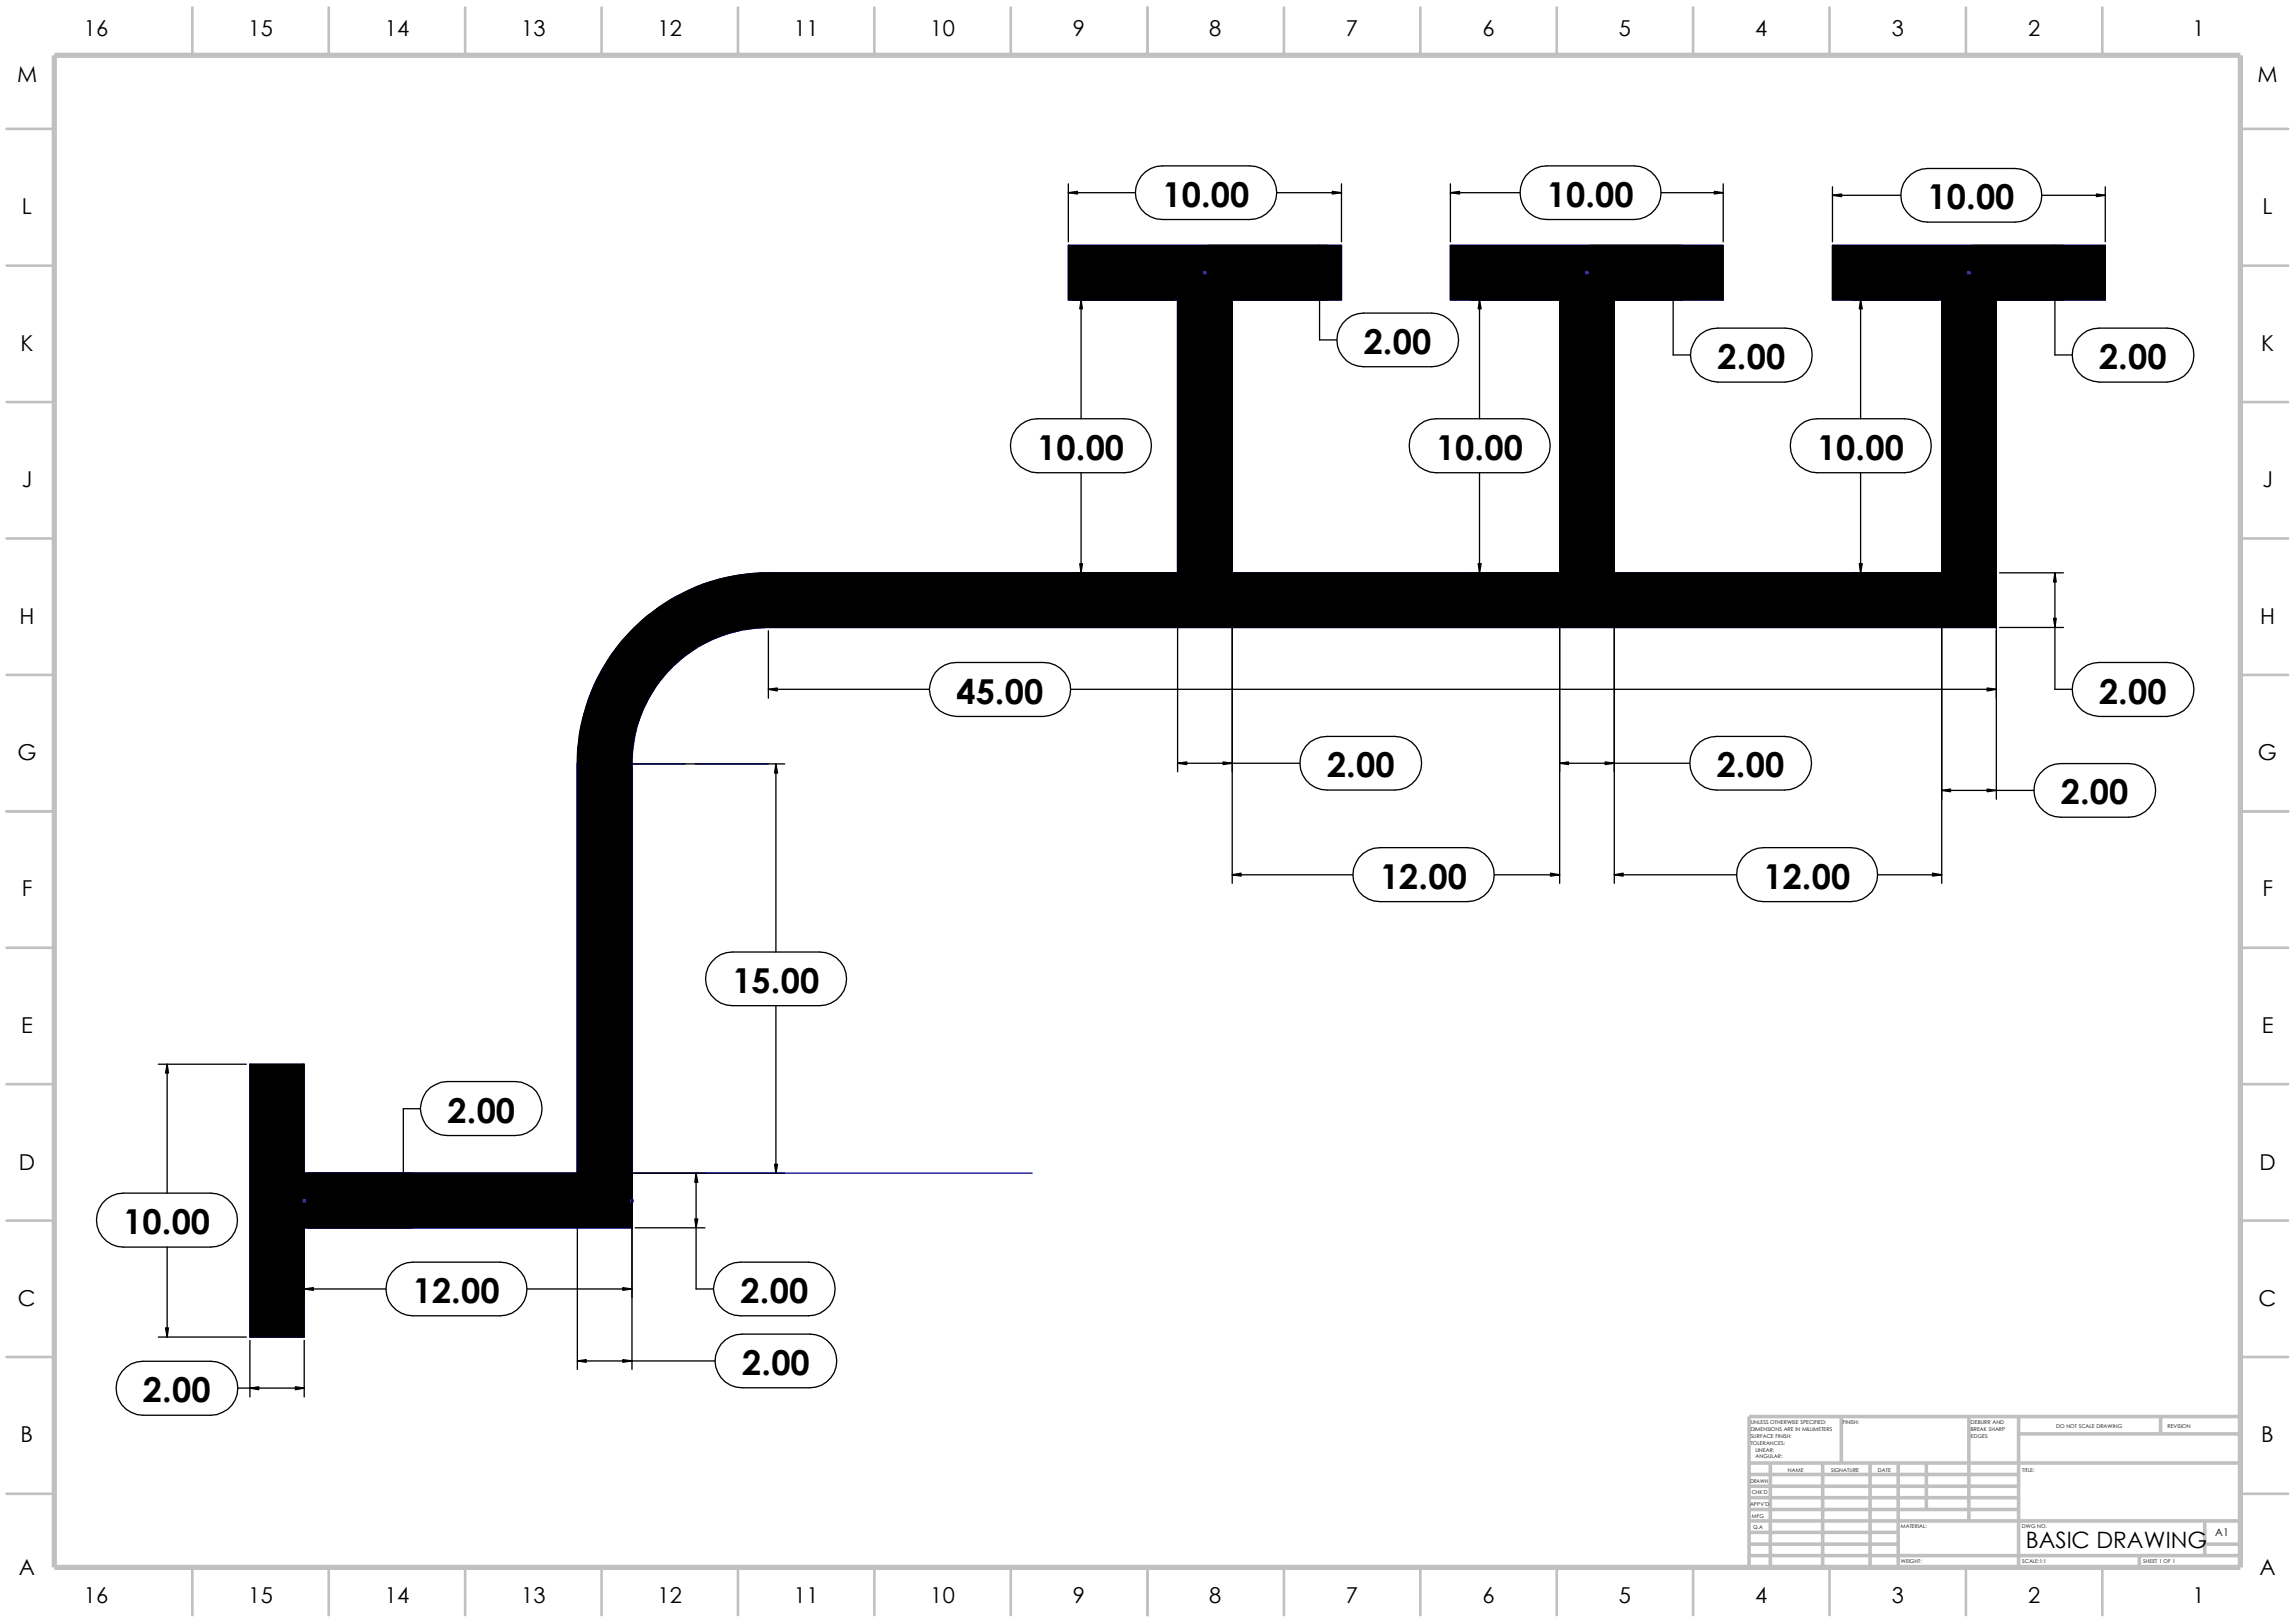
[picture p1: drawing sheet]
<svg xmlns="http://www.w3.org/2000/svg" width="297mm" height="210mm" viewBox="0 0 297 210" stroke-linecap="round" stroke-linejoin="round" font-family="sans-serif">
<defs><g id="words">
<g font-size="4.4">
<text x="150.5" y="26.8">10.00</text>
<text x="200.2" y="26.8">10.00</text>
<text x="249.5" y="27.1">10.00</text>
<text x="176.5" y="45.8">2.00</text>
<text x="222.3" y="47.8">2.00</text>
<text x="271.7" y="47.8">2.00</text>
<text x="134.2" y="59.5">10.00</text>
<text x="185.8" y="59.5">10.00</text>
<text x="235.2" y="59.5">10.00</text>
<text x="123.8" y="91.1">45.00</text>
<text x="271.7" y="91.1">2.00</text>
<text x="171.7" y="100.6">2.00</text>
<text x="222.2" y="100.6">2.00</text>
<text x="266.7" y="104.1">2.00</text>
<text x="178.6" y="115">12.00</text>
<text x="228.2" y="115">12.00</text>
<text x="94.8" y="128.5">15.00</text>
<text x="57.9" y="145.3">2.00</text>
<text x="16" y="159.7">10.00</text>
<text x="53.4" y="168.6">12.00</text>
<text x="95.8" y="168.6">2.00</text>
<text x="96.1" y="177.9">2.00</text>
<text x="18.5" y="181.5">2.00</text>
</g>
<text font-size="2.9" x="262.2" y="200.3">BASIC DRAWING</text>
<g font-size="2.8">
<text x="10.8" y="4.7">16</text>
<text x="32.1" y="4.7">15</text>
<text x="49.8" y="4.7">14</text>
<text x="67.4" y="4.7">13</text>
<text x="85.1" y="4.7">12</text>
<text x="102.7" y="4.7">11</text>
<text x="120.4" y="4.7">10</text>
<text x="138.9" y="4.7">9</text>
<text x="156.5" y="4.7">8</text>
<text x="174.2" y="4.7">7</text>
<text x="191.9" y="4.7">6</text>
<text x="209.5" y="4.7">5</text>
<text x="227.2" y="4.7">4</text>
<text x="244.8" y="4.7">3</text>
<text x="262.5" y="4.7">2</text>
<text x="283.8" y="4.7">1</text>
<text x="2.2" y="10.6">M</text>
<text x="292.1" y="10.6">M</text>
<text x="2.8" y="27.7">L</text>
<text x="292.8" y="27.7">L</text>
<text x="2.7" y="45.4">K</text>
<text x="292.6" y="45.4">K</text>
<text x="2.8" y="63">J</text>
<text x="292.8" y="63">J</text>
<text x="2.5" y="80.7">H</text>
<text x="292.5" y="80.7">H</text>
<text x="2.2" y="98.3">G</text>
<text x="292.2" y="98.3">G</text>
<text x="2.8" y="116">F</text>
<text x="292.8" y="116">F</text>
<text x="2.8" y="133.6">E</text>
<text x="292.7" y="133.6">E</text>
<text x="2.5" y="151.3">D</text>
<text x="292.4" y="151.3">D</text>
<text x="2.3" y="169">C</text>
<text x="292.3" y="169">C</text>
<text x="2.7" y="186.6">B</text>
<text x="292.6" y="186.6">B</text>
<text x="2.5" y="203.8">A</text>
<text x="292.4" y="203.8">A</text>
<text x="10.8" y="207.4">16</text>
<text x="32.1" y="207.4">15</text>
<text x="49.8" y="207.4">14</text>
<text x="67.4" y="207.4">13</text>
<text x="85.1" y="207.4">12</text>
<text x="102.7" y="207.4">11</text>
<text x="120.4" y="207.4">10</text>
<text x="138.9" y="207.4">9</text>
<text x="156.5" y="207.4">8</text>
<text x="174.2" y="207.4">7</text>
<text x="191.9" y="207.4">6</text>
<text x="209.5" y="207.4">5</text>
<text x="227.2" y="207.4">4</text>
<text x="244.8" y="207.4">3</text>
<text x="262.5" y="207.4">2</text>
<text x="283.8" y="207.4">1</text>
</g>
<text font-size="1.4" x="286.7" y="198.8">A1</text>
<g font-size=".7">
<text x="226.6" y="184.3">UNLESS OTHERWISE SPECIFIED:</text>
<text x="226.6" y="185.2">DIMENSIONS ARE IN MILLIMETERS</text>
<text x="238.5" y="184.3">FINISH:</text>
<text x="255.1" y="184.2">DEBURR AND</text>
<text x="255.1" y="185.1">BREAK SHARP</text>
<text x="266.1" y="184.8">DO NOT SCALE DRAWING</text>
<text x="280.5" y="184.8">REVISION</text>
<text x="226.6" y="191.9">DRAWN</text>
<text x="226.6" y="186.9">TOLERANCES:</text>
<text x="226.6" y="186.1">SURFACE FINISH:</text>
<text x="227.2" y="188.7">ANGULAR:</text>
<text x="227.2" y="187.8">LINEAR:</text>
<text x="231.4" y="190.4">NAME</text>
<text x="237" y="190.4">SIGNATURE</text>
<text x="243" y="190.4">DATE</text>
<text x="255.1" y="186">EDGES</text>
<text x="261.7" y="190.4">TITLE:</text>
<text x="226.5" y="194.8">APPV'D</text>
<text x="226.7" y="193.4">CHK'D</text>
<text x="226.7" y="196.4">MFG</text>
<text x="226.9" y="197.9">Q.A</text>
<text x="246" y="197.7">MATERIAL:</text>
<text x="261.7" y="197.7">DWG NO.</text>
<text x="246" y="202.3">WEIGHT:</text>
<text x="261.7" y="202.3">SCALE:1:1</text>
<text x="277.4" y="202.3">SHEET 1 OF 1</text>
</g>
</g></defs>
<g fill="none" stroke="#c0c0c0" stroke-width=".34">
<path d="M.8 16.7h6.2M24.9 1v6.2M42.5 1v6.2M60.2 1v6.2M77.9 1v6.2M95.5 1v6.2M113.2 1v6.2M130.8 1v6.2M148.5 1v6.2M166.2 1v6.2M183.8 1v6.2M201.5 1v6.2"/>
<path d="M219.1 1v6.2M236.8 1v6.2M254.4 1v6.2M272.1 1v6.2M289.9 16.7h6.2M.8 34.4h6.2M289.9 34.4h6.2M.8 52h6.2M289.9 52h6.2M.8 69.7h6.2M289.9 69.7h6.2M.8 87.3h6.2"/>
<path d="M289.9 87.3h6.2M.8 105h6.2M289.9 105h6.2M.8 122.6h6.2M289.9 122.6h6.2M.8 157.9h6.2M.8 140.3h6.2M289.9 157.9h6.2M289.9 140.3h6.2M.8 175.6h6.2M289.9 175.6h6.2M.8 193.3h6.2"/>
<path d="M289.9 193.3h6.2M24.9 202.8v6.2M42.5 202.8v6.2M60.2 202.8v6.2M77.9 202.8v6.2M95.5 202.8v6.2M113.2 202.8v6.2M130.8 202.8v6.2M148.5 202.8v6.2M166.2 202.8v6.2M183.8 202.8v6.2M201.5 202.8v6.2"/>
<path d="M219.1 202.8v6.2M236.8 202.8v6.2M254.4 202.8v6.2M272.1 202.8v6.2"/>
</g>
<g fill="none" stroke="#c0c0c0" stroke-width=".47">
<path d="M226.4 189.3h63.5M226.4 195.3h34.8M226.4 193.8h34.8M226.4 192.3h34.8M226.4 190.8h34.8M226.4 199.8h19.3M226.4 198.3h19.3M226.4 196.8h63.5M229.1 189.3v13.5M235.9 189.3v13.5M238.3 183.3v6M242 189.3v13.5"/>
<path d="M245.7 189.3v13.5M249.3 189.3v6M254.8 183.3v13.5M261.2 183.3v19.5M261.2 185.5h28.7M279.6 183.3v2.2M285.3 199.8h4.6M285.3 196.8v4.5M289.9 183.3h-63.5v19.5M226.4 201.3h63.5M276.9 201.3v1.5"/>
</g>
<path d="M7 7.2h282.9v195.6h-282.9z" fill="none" stroke="#c0c0c0" stroke-width=".68" stroke-linecap="butt"/>
<g fill="none" stroke="#00f" stroke-width=".17">
<path d="M138.3 31.7l15.8 3.2M138.3 31.7h35.3M138.3 31.7v7.1M152.4 38.8v39.1h7.1v-39.1M154.1 35.6l-15.8 3.2M155.3 35.1l1.2 .3M155.8 35.3h.3M155.8 35.1l.3 .3M155.9 31.7v1.7M155.9 34.6v1.3M155.9 37.2v1.6M156 35.1l-.3 .3"/>
<path d="M156.5 35.1l-1.2 .3M157.8 35.6l15.8 3.2M173.6 31.7l-15.8 3.2M173.6 31.7v7.1h-35.3M187.7 31.7l15.8 3.2M187.7 31.7h35.3v7.1h-35.3M187.7 31.7v7.1M201.8 38.8v39.1h7.1v-39.1M203.5 35.6l-15.8 3.2M204.7 35.1l1.3 .3M205.2 35.3h.3M205.2 35.1l.3 .3"/>
<path d="M205.4 31.7v1.7M205.4 34.6v1.3M205.4 37.2v1.6M205.5 35.1l-.3 .3M206 35.1l-1.3 .3M207.2 35.6l15.8 3.2M223 31.7l-15.8 3.2M237.2 31.7l15.7 3.2M237.2 31.7h35.3v7.1h-35.3M237.2 31.7v7.1M251.3 38.8v38.8h7.1M252.9 35.6l-15.7 3.2"/>
<path d="M254.2 35.1l1.2 .3M254.7 35.3h.3M254.7 35.1l.3 .3M254.8 31.7v1.7M254.8 34.6v1.3M254.8 37.2v1.6M254.9 35.1l-.3 .3M255.4 35.1l-1.2 .3M256.7 35.6l15.7 3.2M258.4 38.8v42.4h-159M272.4 31.7l-15.7 3.2M99.4 74.1a24.7 24.7 0 0 0-24.7 24.7"/>
<path d="M99.4 74.1v7.1M99.4 74.1h159M74.7 98.8h14M74.7 98.8v55.3h7.1M90 98.8h9.4M99.4 81.2a17.6 17.6 0 0 0-17.6 17.6v60.1h-45v-7.1h96.8M32.3 137.7h7.1v35.3h-7.1zM39.2 155.4h9.9M39.2 155.2l.3 .3M39.5 155.2l-.3 .3M50.4 155.4h1.3M53 155.4h15.2"/>
<path d="M69.5 155.4h1.2M72 155.4h10M81.7 155.2l.3 .3M81.9 155.2l-.3 .3"/>
</g>
<g fill="#000" stroke="#000" stroke-width=".17">
<path d="M138.3 24.9l1.1-.1v.3zM139.9 38.8l.2 1.2h-.4zM170.6 37.6h.3l-.1 1.2zM170.8 31.7l.1 1.2h-.3zM172.4 24.8l1.2 .1-1.2 .2zM187.7 24.9l1.2-.1v.3zM191.5 38.8l.2 1.2h-.4zM216.4 37.6h.3l-.2 1.2zM216.5 31.7l.2 1.2h-.3zM221.9 24.8l1.1 .1-1.1 .2zM237.2 25.3l1.1-.2v.3zM240.8 38.8l.2 1.2h-.4z"/>
<path d="M265.8 37.6h.3l-.2 1.2zM265.9 31.7l.2 1.2h-.3zM271.3 25.1l1.2 .2-1.2 .1zM139.7 72.9h.4l-.2 1.2zM191.3 72.9h.4l-.2 1.2zM240.6 72.9h.4l-.2 1.2zM265.9 74.1l.2 1.2h-.3zM99.4 89.2l1.2-.2v.4zM100.4 98.8l.2 1.2h-.4zM152.4 98.8l1.2-.2v.3zM158.3 98.6l1.2 .2-1.2 .1zM201.8 98.8l1.2-.2v.3z"/>
<path d="M207.7 98.6l1.2 .2-1.2 .1zM257.2 89l1.2 .2-1.2 .2zM265.8 80h.3l-.2 1.2zM159.5 113.2l1.1-.2v.4zM200.7 113l1.1 .2-1.1 .2zM208.9 113.2l1.2-.2v.4zM250.1 113l1.2 .2-1.2 .2zM251.3 102.3l1.1-.2v.3zM257.2 102.1l1.2 .2-1.2 .1zM21.6 137.7l.2 1.2h-.4zM52 157.7h.4l-.2 1.2zM52.2 151.8l.2 1.2h-.4z"/>
<path d="M89.9 157.7h.4l-.2 1.2zM90.1 151.8l.2 1.2h-.4zM100.2 150.7h.4l-.2 1.1zM21.4 171.8h.4l-.2 1.2zM32.3 179.6l1.2-.1v.3zM38.2 179.5l1.2 .1-1.2 .2zM39.4 166.8l1.2-.2v.4zM74.7 176.1l1.2-.2v.4zM80.6 166.6l1.2 .2-1.2 .2zM80.6 175.9l1.2 .2-1.2 .2z"/>
<path d="M138.3 31.7h35.3v7.1h-35.3z" fill-rule="evenodd"/>
<path d="M152.4 38.8h7.1v39.1h-7.1z" fill-rule="evenodd"/>
<path d="M187.7 31.7h35.3v7.1h-35.3z" fill-rule="evenodd"/>
<path d="M201.8 38.8h7.1v39.1h-7.1z" fill-rule="evenodd"/>
<path d="M237.2 31.7h35.3v7.1h-35.3z" fill-rule="evenodd"/>
<path d="M251.3 38.8h7.1v38.8h-7.1z" fill-rule="evenodd"/>
<path d="M99.4 74.1h159v7.1h-159z" fill-rule="evenodd"/>
<path d="M81.6 81.7a24.7 24.7 0 0 1 17.8-7.6v7.1a17.6 17.6 0 0 0-17.6 17.6h-7.1a24.7 24.7 0 0 1 6.9-17.1z" fill-rule="evenodd"/>
<path d="M74.7 98.8h7.1v55.3h-7.1z" fill-rule="evenodd"/>
<path d="M32.3 137.7h7.1v35.3h-7.1z" fill-rule="evenodd"/>
<path d="M36.8 151.8h45v7.1h-45z" fill-rule="evenodd"/>
</g>
<g fill="none" stroke="#000" stroke-width=".17">
<path d="M138.3 24.9h8.6M138.3 23.8v7.5M138.8 38.8h13.1M139.9 38.8v15.4M147.7 22.8a3.5 3.5 0 0 1 2.8-1.3h11.2a3.5 3.5 0 0 1 3.5 3.4 3.5 3.5 0 0 1-3.5 3.5h-11.2a3.5 3.5 0 0 1-3.2-1.9 3.5 3.5 0 0 1 .4-3.7zM152.4 39.2v60.7M156.4 38.8h15.5M156.4 31.7h15.5M159.5 39.2v75.1M165.2 24.9h8.4M170.8 31.7v12.3h2.2M173.6 23.8v7.5"/>
<path d="M187.7 23.8v7.5M187.7 24.9h9M190.4 38.8h27.3M191.5 38.8v15.4M197.4 22.8a3.5 3.5 0 0 1 2.8-1.3h11.3a3.5 3.5 0 0 1 3.5 3.4 3.5 3.5 0 0 1-3.5 3.5h-11.3a3.5 3.5 0 0 1-3.1-1.9 3.5 3.5 0 0 1 .3-3.7zM201.8 39.2v75.1M205.8 31.7h11.9M208.9 39.2v75.1M215 24.9h8M216.5 31.7v14.2h2.3M223 23.8v7.5M237.2 24.2v7.1"/>
<path d="M237.2 25.3h8.8M239.7 38.8h11.1M240.8 38.8v15.4M246.8 23.1a3.5 3.5 0 0 1 2.7-1.3h11.3a3.5 3.5 0 0 1 3.4 3.5 3.5 3.5 0 0 1-3.4 3.4h-11.3a3.5 3.5 0 0 1-3.2-1.9 3.5 3.5 0 0 1 .5-3.7zM251.3 39.2v75.1M255.3 38.8h11.7M255.3 31.7h11.7M258.4 39.2v64.2M264.2 25.3h8.3M265.9 31.7v14.2h2.3M272.5 24.2v7.1M131.5 55.5a3.5 3.5 0 0 1 2.7-1.3h11.3a3.5 3.5 0 0 1 3.5 3.5 3.5 3.5 0 0 1-3.5 3.5h-11.3a3.5 3.5 0 0 1-3.1-2 3.5 3.5 0 0 1 .4-3.7z"/>
<path d="M173.8 41.8a3.3 3.3 0 0 1 2.7-1.3h8.8a3.5 3.5 0 0 1 3.5 3.5 3.5 3.5 0 0 1-3.5 3.5h-8.8a3.5 3.5 0 0 1-3.1-2 3.5 3.5 0 0 1 .4-3.7zM183.1 55.5a3.3 3.3 0 0 1 2.7-1.3h11.3a3.5 3.5 0 0 1 3.5 3.5 3.5 3.5 0 0 1-3.5 3.5h-11.3a3.5 3.5 0 0 1-3.1-2 3.5 3.5 0 0 1 .4-3.7zM219.5 43.8a3.5 3.5 0 0 1 2.8-1.3h8.8a3.5 3.5 0 0 1 3.4 3.5 3.5 3.5 0 0 1-3.4 3.4h-8.8a3.5 3.5 0 0 1-3.1-1.9 3.5 3.5 0 0 1 .3-3.7zM232.5 55.5a3.3 3.3 0 0 1 2.7-1.3h11.3a3.5 3.5 0 0 1 3.4 3.5 3.5 3.5 0 0 1-3.4 3.5h-11.3a3.5 3.5 0 0 1-3.2-2 3.5 3.5 0 0 1 .5-3.7zM268.9 43.8a3.3 3.3 0 0 1 2.8-1.3h8.8a3.5 3.5 0 0 1 3.4 3.5 3.5 3.5 0 0 1-3.4 3.4h-8.8a3.5 3.5 0 0 1-3.2-1.9 3.5 3.5 0 0 1 .4-3.7zM138.8 74.1h13.1M139.9 61.2v12.9M190.4 74.1h18M191.5 61.2v12.9M239.7 74.1h11.1M240.8 61.2v12.9M258.8 74.1h8.2"/>
<path d="M265.9 74.1v15.1h2.3M74.7 99.3v77.9M75.1 98.8h26.5M81.8 99.3v77.9M99.4 89.2h20.9M99.4 81.6v8.7M100.4 98.8v24.4M121.6 86.5l.7-.4 .7-.3 .8-.1h11.2a3.5 3.5 0 0 1 3.6 3.5 3.5 3.5 0 0 1-3.6 3.5h-11.2a3.5 3.5 0 0 1-3.3-2.3 3.5 3.5 0 0 1 1.1-3.9zM138.6 89.2h119.8M152.4 98.8h15.8M169.5 96l.7-.4 .7-.2 .8-.1h8.8a3.5 3.5 0 0 1 3.5 3.5 3.5 3.5 0 0 1-3.5 3.4h-8.8a3.5 3.5 0 0 1-3.3-2.3 3.5 3.5 0 0 1 1.1-3.9zM201.8 98.8h16.9"/>
<path d="M220 96l.6-.4 .8-.2 .8-.1h8.7a3.5 3.5 0 0 1 3.5 3.5 3.5 3.5 0 0 1-3.5 3.4h-8.7a3.5 3.5 0 0 1-3.3-2.3 3.5 3.5 0 0 1 1.1-3.9zM258.8 81.2h8.2M268.9 87a3.3 3.3 0 0 1 2.8-1.3h8.8a3.5 3.5 0 0 1 3.4 3.5 3.5 3.5 0 0 1-3.4 3.5h-8.8a3.5 3.5 0 0 1-3.2-2 3.5 3.5 0 0 1 .4-3.7zM159.5 113.2h15.6M175.9 111a3.5 3.5 0 0 1 2.7-1.3h11.3a3.5 3.5 0 0 1 3.5 3.5 3.5 3.5 0 0 1-3.5 3.5h-11.3a3.5 3.5 0 0 1-3.1-2 3.5 3.5 0 0 1 .4-3.7zM193.4 113.2h8.4M208.9 113.2h15.8M225.5 111a3.5 3.5 0 0 1 2.7-1.3h11.3a3.5 3.5 0 0 1 3.5 3.5 3.5 3.5 0 0 1-3.5 3.5h-11.3a3.5 3.5 0 0 1-3.1-2 3.5 3.5 0 0 1 .4-3.7zM243 113.2h8.3M251.3 102.3h11.9M264 100.1a3.3 3.3 0 0 1 2.7-1.3h8.8a3.5 3.5 0 0 1 3.5 3.5 3.5 3.5 0 0 1-3.5 3.4h-8.8a3.5 3.5 0 0 1-3.1-1.9 3.5 3.5 0 0 1 .4-3.7zM20.5 137.7h11.4"/>
<path d="M21.6 137.7v16.7M92.1 124.5a3.3 3.3 0 0 1 2.7-1.3h11.3a3.5 3.5 0 0 1 3.5 3.5 3.5 3.5 0 0 1-3.5 3.4h-11.3a3.5 3.5 0 0 1-3.2-1.9 3.5 3.5 0 0 1 .5-3.7zM100.4 130.1v21.7M13.3 155.7a3.5 3.5 0 0 1 2.7-1.3h11.3a3.5 3.5 0 0 1 3.4 3.5 3.5 3.5 0 0 1-3.4 3.5h-11.3a3.5 3.5 0 0 1-3.2-2 3.5 3.5 0 0 1 .5-3.7zM39.4 155.8v12.1M39.8 158.9h13.5M39.8 151.8h13.5M54.4 143.5h-2.2v15.4M55.7 140.7l1.4-.7h.8h8.8a3.5 3.5 0 0 1 3.4 3.4 3.5 3.5 0 0 1-3.4 3.5h-8.8a3.5 3.5 0 0 1-3.3-2.3 3.5 3.5 0 0 1 1.1-3.9zM75.1 151.8h26.5M82.2 158.9h9M90.1 151.8v15h2.2"/>
<path d="M16.3 176.9l.7-.4 .7-.3 .8-.1h8.8a3.5 3.5 0 0 1 3.5 3.5 3.5 3.5 0 0 1-3.5 3.5h-8.8a3.5 3.5 0 0 1-3.3-2.3 3.5 3.5 0 0 1 1.1-3.9zM20.5 173h11.4M21.6 161.4v11.6M30.8 179.6h8.6M32.3 173.4v7.4M39.4 173.4v7.4M39.4 166.8h10.6M50.7 164.6a3.5 3.5 0 0 1 2.7-1.3h11.3a3.5 3.5 0 0 1 3.5 3.5 3.5 3.5 0 0 1-3.5 3.5h-11.3a3.5 3.5 0 0 1-3.1-2 3.5 3.5 0 0 1 .4-3.7zM68.2 166.8h13.6M74.7 176.1h17.8M93.1 164.6a3.5 3.5 0 0 1 2.7-1.3h8.8a3.5 3.5 0 0 1 3.5 3.5 3.5 3.5 0 0 1-3.5 3.5h-8.8a3.5 3.5 0 0 1-3.1-2 3.5 3.5 0 0 1 .4-3.7zM93.3 173.9a3.5 3.5 0 0 1 2.8-1.3h8.7a3.5 3.5 0 0 1 3.5 3.5 3.5 3.5 0 0 1-3.5 3.5h-8.7a3.5 3.5 0 0 1-3.2-2 3.5 3.5 0 0 1 .4-3.7z"/>
</g>
<use href="#words"/>
</svg>
